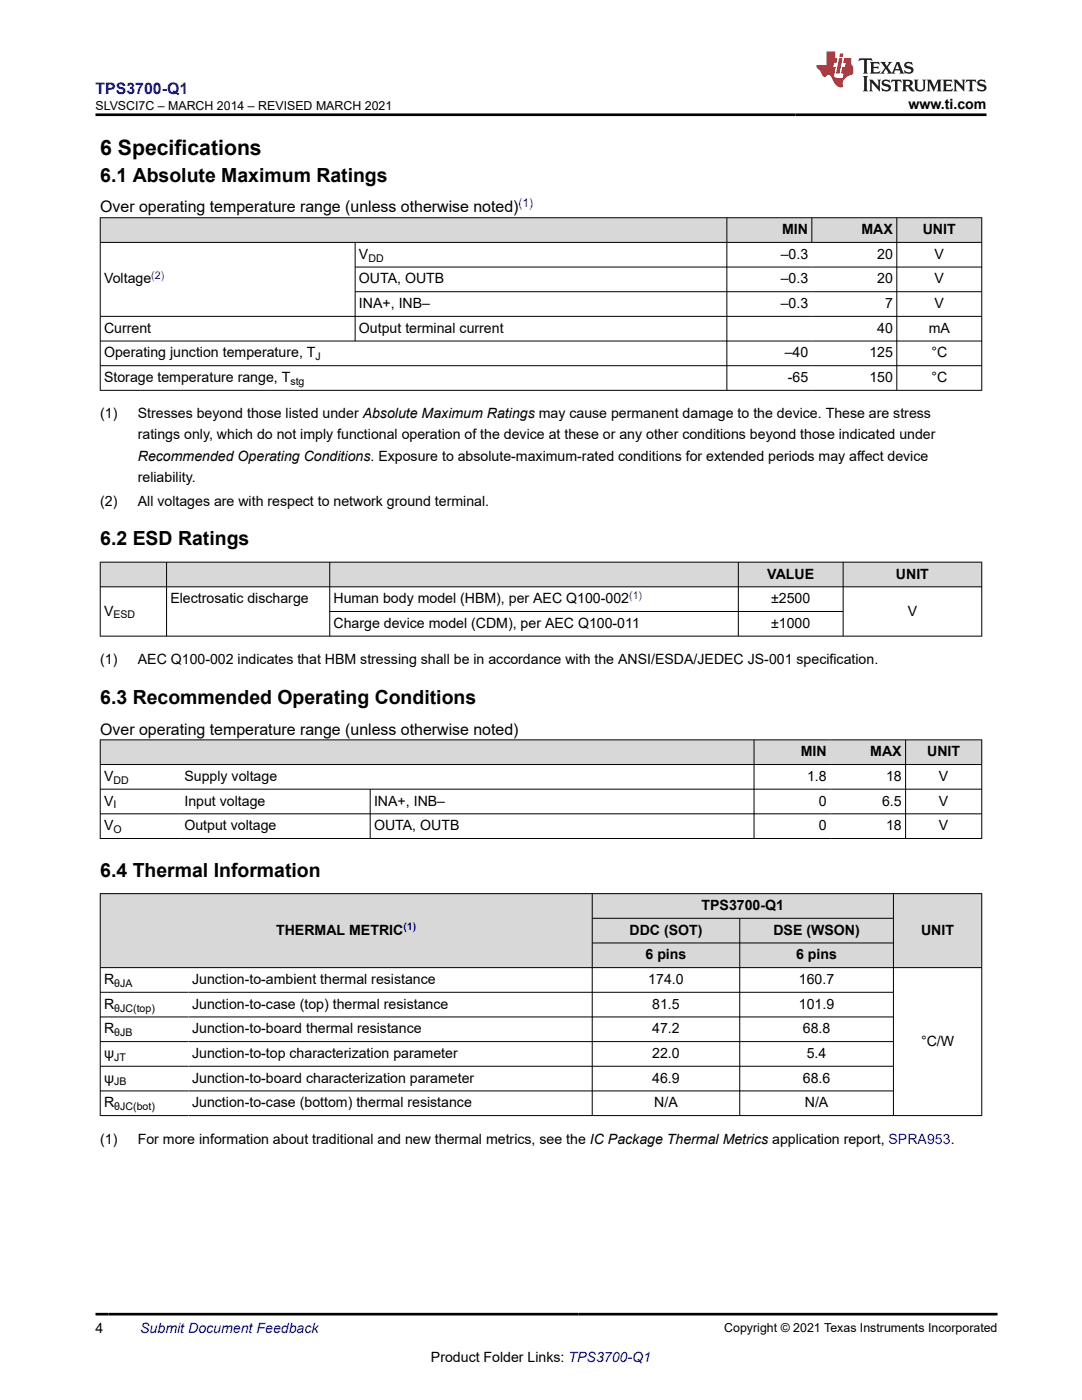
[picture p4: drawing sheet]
<svg xmlns="http://www.w3.org/2000/svg" width="216mm" height="279mm" viewBox="0 0 216 279" stroke-linecap="round" stroke-linejoin="round" font-family="sans-serif">
<defs><g id="words">
<text font-size="4.2" x="20" y="30.9">6 Specifications</text>
<g font-size="3.9">
<text x="20" y="36.3">6.1 Absolute Maximum Ratings</text>
<text x="20" y="108.9">6.2 ESD Ratings</text>
<text x="20" y="140.5">6.3 Recommended Operating Conditions</text>
<text x="20" y="175">6.4 Thermal Information</text>
</g>
<text font-size="3.2" fill="#00f" x="19.1" y="18.7">TPS3700-Q1</text>
<g font-size="3.2">
<text x="20" y="42.4">Over operating temperature range (unless otherwise noted)</text>
<text x="20" y="146.6">Over operating temperature range (unless otherwise noted)</text>
</g>
<g font-size="2.8">
<text x="181.3" y="21.8">www.ti.com</text>
<text x="156.1" y="46.7">MIN</text>
<text x="171.9" y="46.7">MAX</text>
<text x="184.1" y="46.7">UNIT</text>
<text x="71.6" y="51.6">V</text>
<text x="155.8" y="51.6">–0.3</text>
<text x="175" y="51.6">20</text>
<text x="186.5" y="51.6">V</text>
<text x="20.8" y="56.6">Voltage</text>
<text x="71.6" y="56.6">OUTA, OUTB</text>
<text x="155.8" y="56.6">–0.3</text>
<text x="175" y="56.6">20</text>
<text x="186.5" y="56.6">V</text>
<text x="71.6" y="61.5">INA+, INB–</text>
<text x="155.8" y="61.5">–0.3</text>
<text x="176.6" y="61.5">7</text>
<text x="186.5" y="61.5">V</text>
<text x="20.8" y="71.3">Operating junction temperature, T</text>
<text x="20.8" y="66.4">Current</text>
<text x="71.6" y="66.4">Output terminal current</text>
<text x="156.6" y="71.3">–40</text>
<text x="173.5" y="71.3">125</text>
<text x="175" y="66.4">40</text>
<text x="185.3" y="66.4">mA</text>
<text x="185.8" y="71.3">°C</text>
<text x="20.8" y="76.3">Storage temperature range, T</text>
<text x="157.2" y="76.3">-65</text>
<text x="173.5" y="76.3">150</text>
<text x="185.8" y="76.3">°C</text>
<text x="20" y="83.5">(1)</text>
<text x="27.5" y="83.5">Stresses beyond those listed under Absolute Maximum Ratings may cause permanent damage to the device. These are stress</text>
<text x="27.5" y="87.7">ratings only, which do not imply functional operation of the device at these or any other conditions beyond those indicated under</text>
<text x="27.5" y="91.9">Recommended Operating Conditions. Exposure to absolute-maximum-rated conditions for extended periods may affect device</text>
<text x="20" y="100.9">(2)</text>
<text x="27.5" y="96.2">reliability.</text>
<text x="27.5" y="100.9">All voltages are with respect to network ground terminal.</text>
<text x="153.1" y="115.5">VALUE</text>
<text x="178.8" y="115.5">UNIT</text>
<text x="20.8" y="122.8">V</text>
<text x="34" y="120.4">Electrosatic discharge</text>
<text x="66.6" y="120.4">Human body model (HBM), per AEC Q100-002</text>
<text x="66.6" y="125.3">Charge device model (CDM), per AEC Q100-011</text>
<text x="153.9" y="120.4">±2500</text>
<text x="153.9" y="125.3">±1000</text>
<text x="181.1" y="122.8">V</text>
<text x="20" y="132.5">(1)</text>
<text x="27.5" y="132.5">AEC Q100-002 indicates that HBM stressing shall be in accordance with the ANSI/ESDA/JEDEC JS-001 specification.</text>
<text x="20.8" y="155.9">V</text>
<text x="36.8" y="155.9">Supply voltage</text>
<text x="159.8" y="150.9">MIN</text>
<text x="161" y="155.9">1.8</text>
<text x="173.7" y="150.9">MAX</text>
<text x="176.8" y="155.9">18</text>
<text x="185" y="150.9">UNIT</text>
<text x="187.4" y="155.9">V</text>
<text x="20.8" y="160.8">V</text>
<text x="36.8" y="160.8">Input voltage</text>
<text x="74.6" y="160.8">INA+, INB–</text>
<text x="163.4" y="160.8">0</text>
<text x="176" y="160.8">6.5</text>
<text x="187.4" y="160.8">V</text>
<text x="20.8" y="165.7">V</text>
<text x="36.8" y="165.7">Output voltage</text>
<text x="74.6" y="165.7">OUTA, OUTB</text>
<text x="163.4" y="165.7">0</text>
<text x="176.8" y="165.7">18</text>
<text x="187.4" y="165.7">V</text>
<text x="140" y="181.6">TPS3700-Q1</text>
<text x="55.1" y="186.5">THERMAL METRIC</text>
<text x="125.6" y="186.5">DDC (SOT)</text>
<text x="128.8" y="191.5">6 pins</text>
<text x="154.3" y="186.5">DSE (WSON)</text>
<text x="158.9" y="191.5">6 pins</text>
<text x="183.8" y="186.5">UNIT</text>
<text x="20.8" y="196.4">R</text>
<text x="38.3" y="196.4">Junction-to-ambient thermal resistance</text>
<text x="129.4" y="196.4">174.0</text>
<text x="159.4" y="196.4">160.7</text>
<text x="20.8" y="201.3">R</text>
<text x="38.3" y="201.3">Junction-to-case (top) thermal resistance</text>
<text x="130.1" y="201.3">81.5</text>
<text x="159.4" y="201.3">101.9</text>
<text x="20.8" y="206.2">R</text>
<text x="38.3" y="206.2">Junction-to-board thermal resistance</text>
<text x="130.1" y="206.2">47.2</text>
<text x="160.2" y="206.2">68.8</text>
<text x="183.8" y="208.7">°C/W</text>
<text x="20.8" y="211.1">ψ</text>
<text x="38.3" y="211.1">Junction-to-top characterization parameter</text>
<text x="130.1" y="211.1">22.0</text>
<text x="161" y="211.1">5.4</text>
<text x="20.8" y="216.1">ψ</text>
<text x="20.8" y="221">R</text>
<text x="38.3" y="221">Junction-to-case (bottom) thermal resistance</text>
<text x="38.3" y="216.1">Junction-to-board characterization parameter</text>
<text x="130.1" y="216.1">46.9</text>
<text x="130.5" y="221">N/A</text>
<text x="160.2" y="216.1">68.6</text>
<text x="160.6" y="221">N/A</text>
<text x="20" y="228.2">(1)</text>
<text x="27.5" y="228.2">For more information about traditional and new thermal metrics, see the IC Package Thermal Metrics application report, SPRA953.</text>
<text x="19.1" y="266.1">4</text>
<text x="86" y="271.7">Product Folder Links: TPS3700-Q1</text>
</g>
<text font-size="2.8" fill="#00f" x="28" y="266.1">Submit Document Feedback</text>
<g font-size="2.5">
<text x="19.1" y="21.9">SLVSCI7C – MARCH 2014 – REVISED MARCH 2021</text>
<text x="144.5" y="265.8">Copyright © 2021 Texas Instruments Incorporated</text>
</g>
<text font-size="2.4" fill="#00f" x="103.5" y="41.3">(1)</text>
<g font-size="2.1">
<text x="73.5" y="52.2">DD</text>
<text x="63" y="71.9">J</text>
<text x="57.9" y="76.8">stg</text>
<text x="22.6" y="123.4">ESD</text>
<text x="22.7" y="156.4">DD</text>
<text x="22.7" y="161.3">I</text>
<text x="22.6" y="166.3">O</text>
<text x="22.8" y="196.9">θJA</text>
<text x="22.8" y="201.9">θJC(top)</text>
<text x="22.8" y="206.8">θJB</text>
<text x="22.8" y="211.7">JT</text>
<text x="22.8" y="216.6">JB</text>
<text x="22.8" y="221.6">θJC(bot)</text>
</g>
<g font-size="2.1" fill="#00f">
<text x="30.2" y="55.6">(2)</text>
<text x="125.5" y="119.4">(1)</text>
<text x="80.5" y="185.6">(1)</text>
</g>
</g></defs>
<g fill="#d8d8d8">
<path d="M20 43.5h175.9v4.9h-175.9z" fill-rule="evenodd"/>
<path d="M20.1 43.5h124.9v4.8h-124.9z" fill-rule="evenodd"/>
<path d="M145.1 43.5h16.8v4.8h-16.8z" fill-rule="evenodd"/>
<path d="M162.1 43.5h16.8v4.8h-16.8z" fill-rule="evenodd"/>
<path d="M179 43.5h16.8v4.8h-16.8z" fill-rule="evenodd"/>
</g>
<g fill="none" stroke="#000" stroke-width=".2">
<path d="M19.9 43.5h176.1M19.9 48.4h176.1M20 43.4v34.6M70.9 48.4v19.7M70.9 53.3h125.1M70.9 58.2h125.1M145 43.4v34.6M162 43.4v5M178.9 43.4v34.6M195.9 43.4v34.6M19.9 63.1h176.1M19.9 68.1h176.1"/>
<path d="M19.9 73h176.1M19.9 77.9h176.1"/>
</g>
<g fill="#d8d8d8">
<path d="M20 112.2h175.9v4.9h-175.9z" fill-rule="evenodd"/>
<path d="M20.1 112.3h13.1v4.8h-13.1z" fill-rule="evenodd"/>
<path d="M33.3 112.3h32.4v4.8h-32.4z" fill-rule="evenodd"/>
<path d="M65.9 112.3h81.4v4.8h-81.4z" fill-rule="evenodd"/>
<path d="M147.4 112.3h20.8v4.8h-20.8z" fill-rule="evenodd"/>
<path d="M168.3 112.3h27.5v4.8h-27.5z" fill-rule="evenodd"/>
</g>
<path d="M19.9 112.2h176.1M19.9 117.1h176.1M20 112.1v14.9M33.2 112.1v14.9M65.8 112.1v14.9M147.3 112.1v14.9M168.2 112.1v14.9M195.9 112.1v14.9M19.9 127h176.1M65.8 122h102.5" fill="none" stroke="#000" stroke-width=".2"/>
<g fill="#d8d8d8">
<path d="M20 147.7h175.9v4.9h-175.9z" fill-rule="evenodd"/>
<path d="M20.1 147.7h130.3v4.8h-130.3z" fill-rule="evenodd"/>
<path d="M150.5 147.7h15.2v4.8h-15.2z" fill-rule="evenodd"/>
<path d="M165.7 147.7h14.9v4.8h-14.9z" fill-rule="evenodd"/>
<path d="M180.8 147.7h15v4.8h-15z" fill-rule="evenodd"/>
</g>
<path d="M19.9 147.7h176.1M19.9 152.6h176.1M19.9 157.5h176.1M20 147.6v19.8M73.9 157.5v9.9M150.5 147.6v19.8M180.7 147.6v19.8M195.9 147.6v19.8M19.9 162.4h176.1M19.9 167.3h176.1" fill="none" stroke="#000" stroke-width=".2"/>
<g fill="#d8d8d8">
<path d="M20 178.3h175.9v5h-175.9z" fill-rule="evenodd"/>
<path d="M20.1 178.4h98v14.6h-98z" fill-rule="evenodd"/>
<path d="M118.2 178.4h60v4.8h-60z" fill-rule="evenodd"/>
<path d="M178.3 178.4h17.5v14.6h-17.5z" fill-rule="evenodd"/>
<path d="M118.2 183.3h29.3v4.8h-29.3z" fill-rule="evenodd"/>
<path d="M147.7 183.3h30.5v4.8h-30.5z" fill-rule="evenodd"/>
<path d="M118.2 188.3h29.3v4.7h-29.3z" fill-rule="evenodd"/>
<path d="M147.7 188.3h30.5v4.7h-30.5z" fill-rule="evenodd"/>
</g>
<g fill="none" stroke="#000" stroke-width=".2">
<path d="M19.9 178.3h176.1M20 178.3v44.4M118.2 178.3v44.4M178.3 178.3v44.4M195.9 178.3v44.4M19.9 193.1h176.1M19.9 198h158.4M118.2 183.3h60.1M118.2 188.2h60.1M147.6 183.3v39.4M19.9 203h158.4M19.9 207.9h158.4"/>
<path d="M19.9 212.8h158.4M19.9 217.7h158.4M196 222.6h-176.1"/>
</g>
<path d="M171.5 11.6l-.2 .6 .5-.2h.6v.1v2.2l-.2 .4h1l-.2-.4v-2.2v-.1h.5l.6 .2-.2-.6zM173.6 12.4l.2 .3v1.6l-.2 .4h1.9l.1-.6a1.08 1.08 0 0 1-1.3 .2v-.7h.6l.4 .2v-.7l-.4 .2h-.6v-.5l.2-.2a1 1 0 0 1 1 .3l-.1-.5zM175.7 12.4l.9 1.1-1 1.2h.9l-.2-.2 .5-.8 .4 .8-.2 .2h1.6l-.2-.2 .2-.5h.9l.1 .5-.1 .2h.9l-.2-.4-.8-1.9h-.5l-.9 2.1-.9-1.1 .9-1h-.8l.2 .2-.4 .6-.4-.6 .2-.2zM179 12.8l.4 1h-.7zM180.7 12.5a.65 .65 0 0 0-.2 .7 .65 .65 0 0 0 .6 .5l.6 .1 .1 .3a.79 .79 0 0 1-.7 .4 .79 .79 0 0 1-.7-.5l.1 .7 .2-.1a.93 .93 0 0 0 1.1 0 .93 .93 0 0 0 .4-.9 1.46 1.46 0 0 0-1.2-.6l-.1-.3a1.09 1.09 0 0 1 1.2 .2l-.2-.6-.1 .1-.5-.2zM172.2 15.2l.2 .4v2.2l-.2 .4h1l-.2-.4v-2.2l.2-.4zM173.4 15.9l.2 .4v1.5l-.2 .4h.8l-.3-.4 .1-1.3 1.6 1.8v-2l.2-.4h-.7l.1 .2 .1 1.1-1.2-1.3zM176.2 16a.65 .65 0 0 0-.2 .8 .65 .65 0 0 0 .6 .4l.6 .2 .1 .2a.79 .79 0 0 1-.7 .4 .79 .79 0 0 1-.7-.5l.1 .7 .2-.1a.93 .93 0 0 0 1.1 .1 .93 .93 0 0 0 .4-1 1.46 1.46 0 0 0-1.2-.5l-.1-.4a1.09 1.09 0 0 1 1.2 .2l-.1-.6-.2 .1-.5-.1zM177.9 15.9l-.1 .6a.63 .63 0 0 1 .8-.3v1.6l-.3 .4h1l-.2-.4v-1.6a.66 .66 0 0 1 .8 .3l-.1-.6zM180 15.9l.2 .4v1.5l-.2 .4h1l-.2-.2-.1-.7h.5l.1 .2a.79 .79 0 0 0 1.2 .6l-1-.9a.61 .61 0 0 0 .6-.6 .61 .61 0 0 0-.5-.7zM180.8 16.2h.1a.47 .47 0 0 1 .5 .1 .47 .47 0 0 1 .1 .5l-.1 .1-.7 .1zM182.3 15.9l.2 .2a2.27 2.27 0 0 0 .4 2 1.04 1.04 0 0 0 1.7-.7v-1.3l.2-.2h-.8l.2 .4v1.1a.6 .6 0 0 1-.6 .6 .6 .6 0 0 1-.6-.6v-1.1l.3-.4zM184.9 15.9l.2 .4v1.5l-.2 .4h.8l-.3-.4v-1.4l.9 1.9 .9-1.9v1.4l-.3 .4h1l-.2-.4v-1.5l.2-.4h-.8l-.7 1.5-.6-1.5zM188.1 15.9l.2 .4v1.5l-.2 .4h1.9l.1-.6a1.09 1.09 0 0 1-1.3 .2v-.7h.6l.4 .2v-.6l-.4 .2h-.6v-.6l.2-.1a1.01 1.01 0 0 1 1 .3l-.1-.6zM190.2 15.9l.3 .4v1.5l-.3 .4h.8l-.2-.4v-1.3l1.6 1.8v-2l.2-.4h-.7l.2 .2v1.1l-1.2-1.3zM192.8 15.9l-.1 .6a.63 .63 0 0 1 .8-.3v1.6l-.3 .4h1l-.2-.4v-1.6a.66 .66 0 0 1 .8 .3l-.1-.6zM195.2 16a.65 .65 0 0 0-.2 .8 .65 .65 0 0 0 .6 .4l.6 .2 .2 .2a.79 .79 0 0 1-.7 .4 .79 .79 0 0 1-.7-.5l.1 .7 .2-.1a.93 .93 0 0 0 1 .1 .93 .93 0 0 0 .5-1 1.46 1.46 0 0 0-1.3-.5v-.4a1.09 1.09 0 0 1 1.2 .2l-.2-.6-.2 .1-.5-.1z" fill="#231f20"/>
<path d="M164.9 10.3v2.7h-2l.1 .4 .8 1a.95 .95 0 0 0 1 .9 .59 .59 0 0 1 .5-.4 .59 .59 0 0 1 .5 .3l.4 .8a1.59 1.59 0 0 0 2.1 1.4 1.61 1.61 0 0 1 1-2.3l1-.3-.1-1.5a1.59 1.59 0 0 1-.3-1.7h-1.5l-.2 .9h.6l-.2 .9h-.5l-.2 .9v.3l.4 .1-.1 .9h-.7a.73 .73 0 0 1-1-.7l.3-1.5h-.5l.1-.9h.5l.2-.9h-.5v-1.3zM167.4 11.6l-.6 3.1h.7l.6-3.1zM167.6 10.7l-.1 .6h.7l.1-.6z" fill="#ed1c24"/>
<path d="M19.1 22.9h177.8M19.1 262.3h180" fill="none" stroke="#000" stroke-width=".53"/>
<use href="#words"/>
</svg>
